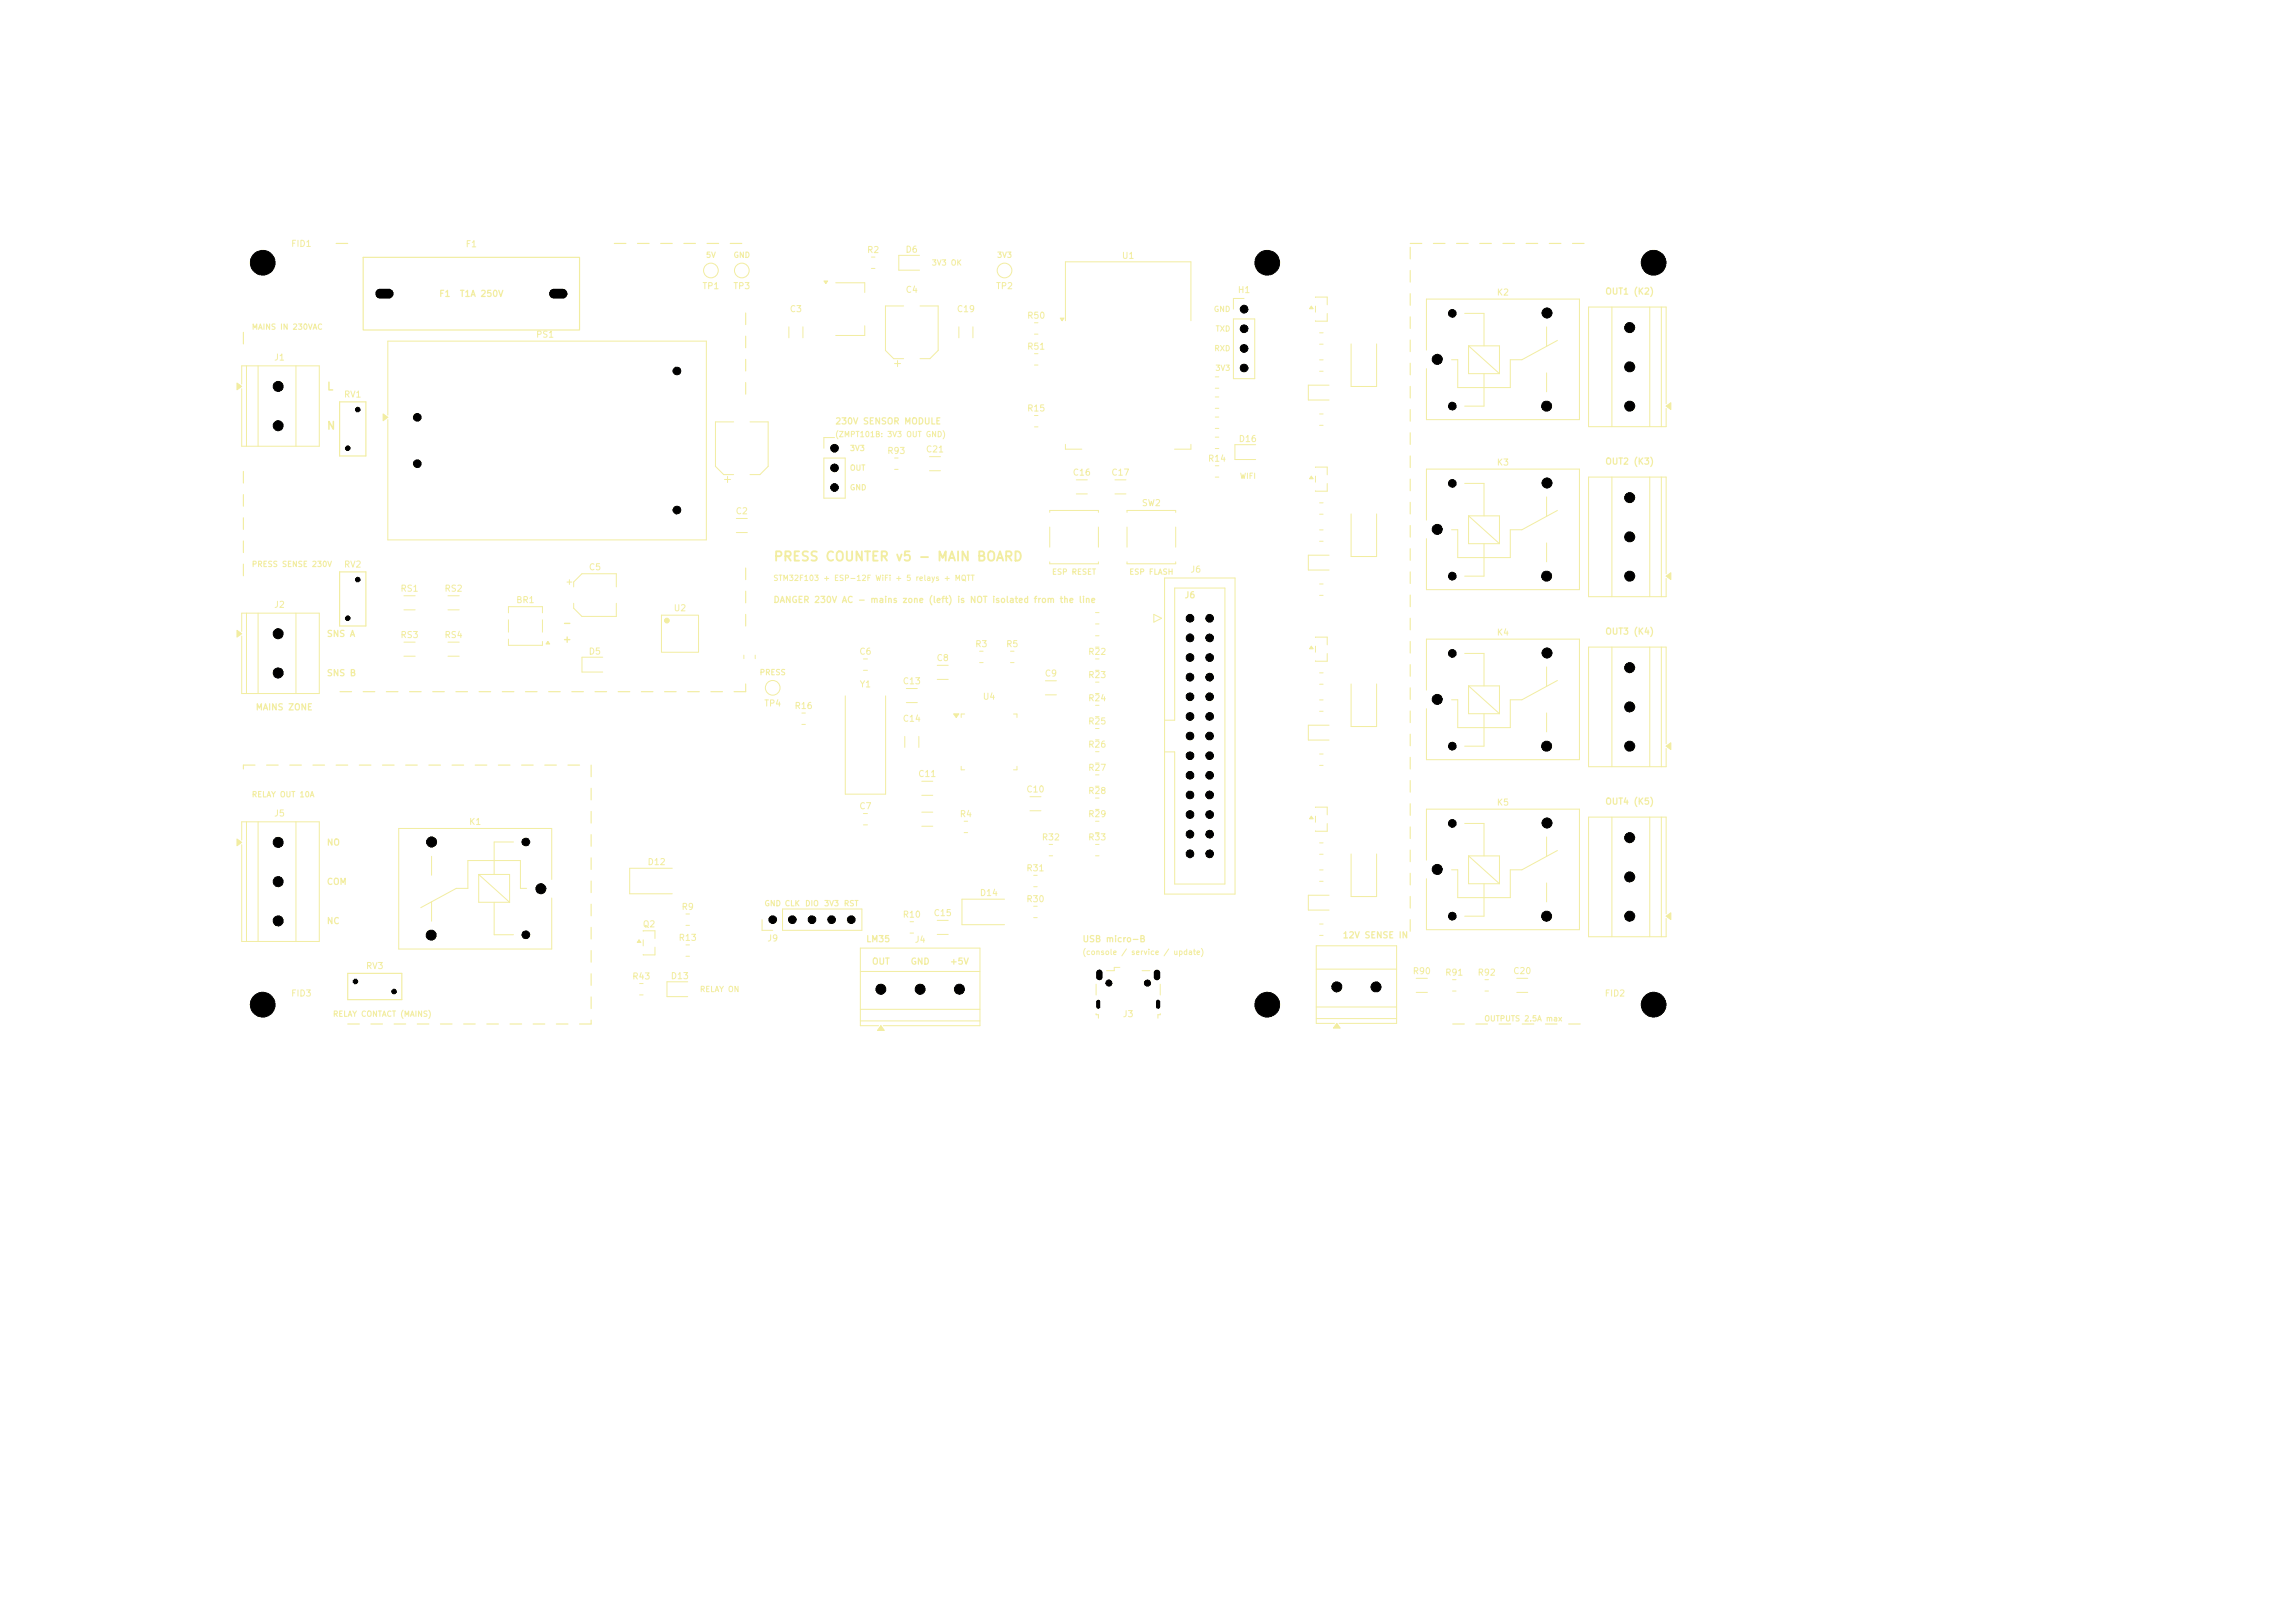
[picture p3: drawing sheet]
<svg xmlns="http://www.w3.org/2000/svg" width="297mm" height="210mm" viewBox="0 0 297 210" stroke-linecap="round" stroke-linejoin="round" font-family="sans-serif">
<defs><g id="words">
<text font-size="1.2" fill="#f2eda1" x="100" y="72.9">PRESS COUNTER v5 - MAIN BOARD</text>
<g font-size="1" fill="#f2eda1">
<text x="42.2" y="50.8">L</text>
<text x="42.2" y="55.8">N</text>
</g>
<g font-size=".9" fill="#f2eda1">
<text x="72.8" y="81.3">-</text>
<text x="72.8" y="83.4">+</text>
</g>
<g font-size=".8" fill="#f2eda1">
<text x="37.6" y="32.1">FID1</text>
<text x="60.2" y="32.2">F1</text>
<text x="112.1" y="32.9">R2</text>
<text x="117.1" y="32.9">D6</text>
<text x="145.1" y="33.7">U1</text>
<text x="56.8" y="38.6">F1</text>
<text x="59.4" y="38.6">T1A 250V</text>
<text x="90.8" y="37.6">TP1</text>
<text x="94.8" y="37.6">TP3</text>
<text x="102.1" y="40.6">C3</text>
<text x="117.1" y="38.1">C4</text>
<text x="123.8" y="40.6">C19</text>
<text x="128.8" y="37.6">TP2</text>
<text x="132.9" y="41.4">R50</text>
<text x="160.1" y="38.1">H1</text>
<text x="193.6" y="38.4">K2</text>
<text x="207.7" y="38.3">OUT1 (K2)</text>
<text x="35.4" y="46.8">J1</text>
<text x="69.3" y="43.9">PS1</text>
<text x="132.9" y="45.4">R51</text>
<text x="44.4" y="51.6">RV1</text>
<text x="132.9" y="53.4">R15</text>
<text x="108" y="55.1">230V SENSOR MODULE</text>
<text x="114.8" y="58.9">R93</text>
<text x="119.8" y="58.7">C21</text>
<text x="156.3" y="59.9">R14</text>
<text x="160.2" y="57.4">D16</text>
<text x="138.8" y="61.7">C16</text>
<text x="143.8" y="61.7">C17</text>
<text x="147.7" y="65.7">SW2</text>
<text x="193.6" y="60.4">K3</text>
<text x="207.7" y="60.3">OUT2 (K3)</text>
<text x="95.1" y="66.7">C2</text>
<text x="44.4" y="73.6">RV2</text>
<text x="51.8" y="76.8">RS1</text>
<text x="57.5" y="76.8">RS2</text>
<text x="76.1" y="74">C5</text>
<text x="153.2" y="77.6">J6</text>
<text x="154" y="74.3">J6</text>
<text x="35.4" y="78.8">J2</text>
<text x="42.2" y="82.6">SNS A</text>
<text x="51.8" y="82.8">RS3</text>
<text x="57.5" y="82.8">RS4</text>
<text x="66.7" y="78.2">BR1</text>
<text x="87.1" y="79.3">U2</text>
<text x="100" y="78.2">DANGER 230V AC - mains zone (left) is NOT isolated from the line</text>
<text x="126.1" y="83.9">R3</text>
<text x="130.1" y="83.9">R5</text>
<text x="193.6" y="82.4">K4</text>
<text x="207.7" y="82.3">OUT3 (K4)</text>
<text x="42.2" y="87.7">SNS B</text>
<text x="76.1" y="84.9">D5</text>
<text x="111.1" y="84.9">C6</text>
<text x="111.2" y="89.1">Y1</text>
<text x="116.8" y="88.7">C13</text>
<text x="121.1" y="85.7">C8</text>
<text x="135.1" y="87.7">C9</text>
<text x="140.8" y="84.9">R22</text>
<text x="140.8" y="87.9">R23</text>
<text x="33" y="92.1">MAINS ZONE</text>
<text x="98.8" y="91.6">TP4</text>
<text x="102.8" y="91.9">R16</text>
<text x="116.8" y="93.6">C14</text>
<text x="127.1" y="90.7">U4</text>
<text x="140.8" y="90.9">R24</text>
<text x="140.8" y="93.9">R25</text>
<text x="118.8" y="100.7">C11</text>
<text x="140.8" y="96.9">R26</text>
<text x="140.8" y="99.9">R27</text>
<text x="35.4" y="105.8">J5</text>
<text x="60.6" y="106.9">K1</text>
<text x="111.1" y="104.9">C7</text>
<text x="124.1" y="105.9">R4</text>
<text x="132.8" y="102.7">C10</text>
<text x="140.8" y="105.9">R29</text>
<text x="140.8" y="102.9">R28</text>
<text x="193.6" y="104.4">K5</text>
<text x="207.7" y="104.3">OUT4 (K5)</text>
<text x="42.2" y="109.6">NO</text>
<text x="83.7" y="112.1">D12</text>
<text x="132.8" y="112.9">R31</text>
<text x="134.8" y="108.9">R32</text>
<text x="140.8" y="108.9">R33</text>
<text x="42.2" y="114.7">COM</text>
<text x="42.2" y="119.8">NC</text>
<text x="88.1" y="117.9">R9</text>
<text x="116.8" y="118.9">R10</text>
<text x="120.8" y="118.7">C15</text>
<text x="126.7" y="116.1">D14</text>
<text x="132.8" y="116.9">R30</text>
<text x="47.3" y="125.6">RV3</text>
<text x="83.1" y="120.2">Q2</text>
<text x="87.8" y="121.9">R13</text>
<text x="99.2" y="122">J9</text>
<text x="112" y="122.1">LM35</text>
<text x="112.8" y="125">OUT</text>
<text x="117.8" y="125">GND</text>
<text x="118.3" y="122.2">J4</text>
<text x="122.9" y="125">+5V</text>
<text x="140" y="122.1">USB micro-B</text>
<text x="173.7" y="121.6">12V SENSE IN</text>
<text x="37.6" y="129.1">FID3</text>
<text x="81.8" y="126.9">R43</text>
<text x="86.7" y="126.9">D13</text>
<text x="145.2" y="131.8">J3</text>
<text x="182.8" y="126.3">R90</text>
<text x="187" y="126.4">R91</text>
<text x="191.2" y="126.4">R92</text>
<text x="195.8" y="126.2">C20</text>
<text x="207.6" y="129.1">FID2</text>
</g>
<g font-size=".7" fill="#f2eda1">
<text x="91.3" y="33.5">5V</text>
<text x="94.9" y="33.5">GND</text>
<text x="120.5" y="34.5">3V3 OK</text>
<text x="129" y="33.5">3V3</text>
<text x="157" y="40.5">GND</text>
<text x="32.5" y="42.8">MAINS IN 230VAC</text>
<text x="157.1" y="45.6">RXD</text>
<text x="157.3" y="43.1">TXD</text>
<text x="157.2" y="48.1">3V3</text>
<text x="108" y="56.7">(ZMPT101B: 3V3 OUT GND)</text>
<text x="109.9" y="58.5">3V3</text>
<text x="109.9" y="61.1">OUT</text>
<text x="109.9" y="63.6">GND</text>
<text x="160.4" y="62.1">WIFI</text>
<text x="32.5" y="73.5">PRESS SENSE 230V</text>
<text x="100" y="75.3">STM32F103 + ESP-12F WiFi + 5 relays + MQTT</text>
<text x="136.1" y="74.5">ESP RESET</text>
<text x="146.1" y="74.5">ESP FLASH</text>
<text x="98.2" y="87.5">PRESS</text>
<text x="32.5" y="103.3">RELAY OUT 10A</text>
<text x="98.9" y="117.4">GND CLK</text>
<text x="104.1" y="117.4">DIO</text>
<text x="106.6" y="117.4">3V3 RST</text>
<text x="140" y="123.7">(console / service / update)</text>
<text x="43" y="131.7">RELAY CONTACT (MAINS)</text>
<text x="90.5" y="128.5">RELAY ON</text>
<text x="192" y="132.3">OUTPUTS 2.5A max</text>
</g>
</g></defs>
<g fill="none" stroke="#f2eda1" stroke-width=".15">
<path d="M43.5 31.5h1.5M79.5 31.5h1.5M82.5 31.5h1.5M85.5 31.5h1.5M88.5 31.5h1.5M91.5 31.5h1.5M94.5 31.5h1.5M182.5 31.5h1.5M182.5 32v1.5M182.5 35v1.5M182.5 38v1.5M185.5 31.5h1.5"/>
<path d="M188.5 31.5h1.5M191.5 31.5h1.5M194.5 31.5h1.5M197.5 31.5h1.5M200.5 31.5h1.5M203.5 31.5h1.5M31.5 43v1.5M96.5 40.5v1.5M96.5 43.5v1.5M96.5 46.5v1.5M96.5 49.5v1.5M182.5 41v1.5"/>
<path d="M182.5 44v1.5M182.5 47v1.5M182.5 50v1.5M182.5 53v1.5M182.5 56v1.5M182.5 59v1.5M31.5 61v1.5M31.5 64v1.5M31.5 67v1.5M31.5 70v1.5M31.5 73v1.5M96.5 73.5v1.5"/>
<path d="M96.5 76.5v1.5M96.5 79.5v1.5M182.5 62v1.5M182.5 65v1.5M182.5 68v1.5M182.5 71v1.5M182.5 74v1.5M182.5 77v1.5M33 99h-1.5v.5M34.5 99h1.5M37.5 99h1.5M40.5 99h1.5"/>
<path d="M43.5 99h1.5M44 89.5h1.5M46.5 99h1.5M47 89.5h1.5M49.5 99h1.5M50 89.5h1.5M52.5 99h1.5M53 89.5h1.5M55.5 99h1.5M56 89.5h1.5M58.5 99h1.5M59 89.5h1.5"/>
<path d="M61.5 99h1.5M62 89.5h1.5M64.5 99h1.5M65 89.5h1.5M67.5 99h1.5M68 89.5h1.5M70.5 99h1.5M71 89.5h1.5M73.5 99h1.5M74 89.5h1.5M76.5 99v1.5M77 89.5h1.5"/>
<path d="M80 89.5h1.5M83 89.5h1.5M86 89.5h1.5M89 89.5h1.5M92 89.5h1.5M96.5 88.5v1h-1.5M182.5 80v1.5M182.5 83v1.5M182.5 86v1.5M182.5 89v1.5M182.5 92v1.5M182.5 95v1.5"/>
<path d="M182.5 98v1.5M76.5 102v1.5M76.5 105v1.5M76.5 108v1.5M76.5 111v1.5M76.5 114v1.5M76.5 117v1.5M182.5 101v1.5M182.5 104v1.5M182.5 107v1.5M182.5 110v1.5M182.5 113v1.5"/>
<path d="M182.5 116v1.5M182.5 119v1.5M45 132.5h1.5M48 132.5h1.5M51 132.5h1.5M54 132.5h1.5M57 132.5h1.5M60 132.5h1.5M63 132.5h1.5M66 132.5h1.5M69 132.5h1.5M72 132.5h1.5"/>
<path d="M76.5 132v.5h-1.5M76.5 120v1.5M76.5 123v1.5M76.5 126v1.5M76.5 129v1.5M188 132.5h1.5M191 132.5h1.5M194 132.5h1.5M197 132.5h1.5M200 132.5h1.5M203 132.5h1.5"/>
</g>
<path d="M139.3 62.1h1.4M139.3 63.9h1.4M208.6 83.7v15.5M213.5 83.7v15.5M215 83.7v15.5M215.6 96.3v-12.6h-10v15.5h10v-2.3M215.6 96.5l.6-.4v.9zM133.3 103.1h1.4M133.3 104.9h1.4M133.8 117.3h.4M133.8 118.7h.4" fill="none" stroke="#f2eda1" stroke-width=".13"/>
<path d="M215.6 96.5l.6-.4v.9z" fill="#f2eda1"/>
<g fill="none" stroke="#f2eda1" stroke-width=".13">
<path d="M115.8 59.3h.4M157.3 51.4h.4M157.3 52.8h.4M115.8 60.7h.4M135.9 66.3v-.2h6.2v.2M135.9 72.7v.3h6.2v-.3M135.9 68.2v2.6M142.1 68.2v2.6M109.4 90v12.8h5.2v-12.8M111.7 85.3h.6M111.7 86.7h.6M141.8 85.3h.4"/>
<path d="M141.8 86.7h.4M98.6 119v1.4h1.4M101.3 117.6h10.2v2.8h-10.2zM141.8 106.3h.4M141.8 107.7h.4M141.8 103.3h.4M141.8 104.7h.4M184.6 111.3v-6.6h19.8v15.6h-19.8v-6.6M189.5 106.6h2.5v4.2M190.1 110.8h4v3.6M190.1 110.8v3.6h4M190.1 110.8l4 3.6"/>
<path d="M192 114.4v4.2h-2.5M200.1 108.3v2.5M200.1 114.3v2.4M201.5 110.1l-4.6 2.5h-1.4v3.6h-6.8v-3.6h-.8M111.3 125.7h15.5M111.3 130.6h15.5M111.3 132.1h15.5M113.7 132.7h-2.4v-10h15.5v10h-12.5M114 132.7l.4 .6h-.8zM141.8 127.4v1.4M141.8 131.2v.1h.3v.5M144.9 125.2h-.7v.4h-1"/>
<path d="M147.8 125.6h1M150.1 131.2v.1h-.3v.5M150.1 127.4v1.4"/>
</g>
<path d="M114 132.7l.4 .6h-.8z" fill="#f2eda1"/>
<path d="M169.7 83.6l.2 .4h-.4zM170.2 82.5l1.6-.1v1M170.2 83.6v.8M171.8 84.6v1l-1.6-.1" fill="none" stroke="#f2eda1" stroke-width=".13"/>
<path d="M169.7 83.6l.2 .4h-.4z" fill="#f2eda1"/>
<g fill="none" stroke="#f2eda1" stroke-width=".13">
<path d="M73.4 75.3h.6M73.7 75v.6M74.2 75.9v-.6l1.1-1.1h4.5v1.7M74.2 78.1v.6l1.1 1.1h4.5v-1.7M170.8 68.6h.4M170.8 70h.4M126.8 84.3h.4M126.8 85.7h.4M208.6 105.7v15.5M213.5 105.7v15.5M215 105.7v15.5M215.6 118.3v-12.6h-10v15.5h10v-2.3"/>
<path d="M215.6 118.5l.6-.4v.9zM196.3 126.6h1.4M196.3 128.4h1.4"/>
</g>
<path d="M215.6 118.5l.6-.4v.9z" fill="#f2eda1"/>
<path d="M208.6 39.7v15.5M213.5 39.7v15.5M215 39.7v15.5M215.6 52.3v-12.6h-10v15.5h10v-2.3M215.6 52.6l.6-.5v.9zM183.3 126.6h1.4M183.3 128.4h1.4" fill="none" stroke="#f2eda1" stroke-width=".13"/>
<path d="M215.6 52.6l.6-.5v.9z" fill="#f2eda1"/>
<path d="M208.6 61.7v15.5M213.5 61.7v15.5M215 61.7v15.5M215.6 74.3v-12.6h-10v15.5h10v-2.3M215.6 74.6l.6-.5v.9z" fill="none" stroke="#f2eda1" stroke-width=".13"/>
<path d="M215.6 74.6l.6-.5v.9z" fill="#f2eda1"/>
<g fill="none" stroke="#f2eda1" stroke-width=".13">
<path d="M102.1 42.3v1.4M103.9 42.3v1.4M85.6 79.6h4.8v4.8h-4.8zM52.3 83.1h1.4M52.3 84.9h1.4M96.3 84.8v.4M97.7 84.8v.4M121.3 86.1h1.4M121.3 87.9h1.4M174.9 88.5v5.5h3.3v-5.5M170.3 125.4h10.4M170.3 130.3h10.4"/>
<path d="M170.3 131.8h10.4M172.7 132.4h-2.4v-10h10.4v10h-7.4M173 132.4l.4 .6h-.8z"/>
</g>
<circle cx="86.3" cy="80.3" r=".31" fill="#f2eda1" stroke="#f2eda1" stroke-width=".13"/>
<path d="M47 33.3h28v9.4h-28z" fill="none" stroke="#f2eda1" stroke-width=".15"/>
<path d="M173 132.4l.4 .6h-.8z" fill="#f2eda1"/>
<path d="M157.3 54h.4M157.3 55.4h.4M145.9 66.3v-.2h6.2v.2M145.9 68.2v2.6M145.9 72.7v.3h6.2v-.3M152.1 68.2v2.6M169.7 61.6l.2 .4h-.4zM170.2 60.5l1.6-.1v1M170.2 61.6v.8M171.8 62.6v1l-1.6-.1" fill="none" stroke="#f2eda1" stroke-width=".13"/>
<path d="M169.7 61.6l.2 .4h-.4z" fill="#f2eda1"/>
<g fill="none" stroke="#f2eda1" stroke-width=".13">
<path d="M133.9 45.8h.4M133.9 47.2h.4M31.9 79.3v10.4M33.4 79.3v10.4M38.3 79.3v10.4M95.3 67.1h1.4M95.3 68.9h1.4M30.7 81.6l.6 .4-.6 .4zM31.3 81.7v-2.4h10v10.4h-10v-7.4M172 93.8h-2.7v2h2.7M135.8 109.3h.4M135.8 110.7h.4"/>
<circle cx="100" cy="89" r=".95"/>
</g>
<path d="M30.7 81.6l.6 .4-.6 .4z" fill="#f2eda1"/>
<path d="M120.3 59.1h1.4M120.3 60.9h1.4M141.8 97.3h.4M141.8 98.7h.4M82.7 121.6l.2 .3h-.4zM83.2 120.5l1.6-.1v1M83.2 121.6v.8M84.8 122.6v1l-1.6-.1" fill="none" stroke="#f2eda1" stroke-width=".13"/>
<path d="M82.7 121.6l.2 .3h-.4z" fill="#f2eda1"/>
<g fill="none" stroke="#f2eda1" stroke-width=".13">
<path d="M137.2 41.2h.5l-.2 .3zM137.9 41.5v-7.6h16.2v7.6M137.9 57.5v.6h2.1M154.1 57.5v.6h-2.1M157.3 48.8h.4M157.3 50.2h.4M58 83.1h1.4M58 84.9h1.4M87 112.4h-5.5v3.3h5.5M121.3 119.1h1.4M130 116.4h-5.5v3.3h5.5M141.8 100.3h.4"/>
<path d="M141.8 101.7h.4M89 127h-2.7v2h2.7M121.3 120.9h1.4"/>
</g>
<path d="M137.2 41.2h.5l-.2 .3z" fill="#f2eda1"/>
<g fill="none" stroke="#f2eda1" stroke-width=".13">
<path d="M112.8 33.3h.4M112.8 34.7h.4M119 33h-2.7v2h2.7M49.6 53.6l.6 .4-.6 .4zM50.2 53.7v-9.6h41.2v25.8h-41.2v-15.6M106.6 59.3h2.8v5.2h-2.8zM108 56.6h-1.4v1.4M124.1 42.3v1.4M125.9 42.3v1.4M133.9 41.8h.4M133.9 43.2h.4M157.3 56.6h.4"/>
<path d="M157.3 58h.4M162.5 57.5h-2.7v2h2.7M184.6 45.3v-6.6h19.8v15.6h-19.8v-6.6M189.5 40.6h2.5v4.2M190.1 44.8v3.6h4M190.1 44.8h4v3.6M190.1 44.8l4 3.6M192 48.4v4.2h-2.5M200.1 42.3v2.5M200.1 48.3v2.4M201.5 44.1l-4.6 2.5h-1.4v3.6h-6.8v-3.6h-.8M149.3 79.5l1 .5-1 .5z"/>
<path d="M150.7 74.8h9.1v40.9h-9.1zM103.8 92.3h.4M103.8 93.7h.4M150.7 93.2h1.3v-17.1h6.5v38.3h-6.5v-17.1h-1.3M170.8 87.1h.4M170.8 88.5h.4M184.6 89.3v-6.6h19.8v15.6h-19.8v-6.6M189.5 84.6h2.5v4.2M190.1 88.8h4v3.6M190.1 88.8v3.6h4M190.1 88.8l4 3.6M192 92.4v4.2h-2.5"/>
<path d="M200.1 86.3v2.5M200.1 92.3v2.4M201.5 88.1l-4.6 2.5h-1.4v3.6h-6.8v-3.6h-.8M88.8 118.3h.4M88.8 119.7h.4M88.8 122.3h.4M88.8 123.7h.4"/>
</g>
<path d="M49.6 53.6l.6 .4-.6 .4z" fill="#f2eda1"/>
<g fill="none" stroke="#f2eda1" stroke-width=".13">
<path d="M123.4 92.4h.7l-.3 .4zM124.4 99.2v.4h.4M124.8 92.4h-.4v.4M130.8 84.3h.4M130.8 85.7h.4M131.2 92.4h.4v.4M131.6 99.2v.4h-.4M141.8 91.3h.4M141.8 92.7h.4M133.8 113.3h.4M133.8 114.7h.4M170.8 119.6h.4"/>
<path d="M170.8 112.6h.4M170.8 114h.4M174.9 110.5v5.5h3.3v-5.5M170.8 121h.4"/>
</g>
<path d="M123.4 92.4h.7l-.3 .4z" fill="#f2eda1"/>
<path d="M133.9 53.8h.4M133.9 55.2h.4M172 71.8h-2.7v2h2.7M169.7 105.6l.2 .4h-.4zM170.2 104.5l1.6-.1v1M170.2 105.6v.8M171.8 106.6v1l-1.6-.1" fill="none" stroke="#f2eda1" stroke-width=".13"/>
<path d="M169.7 105.6l.2 .4h-.4z" fill="#f2eda1"/>
<g fill="none" stroke="#f2eda1" stroke-width=".13">
<path d="M106.6 36.4h.5l-.2 .3zM108.1 36.6h3.8v1.3M116.9 39.6h-2.3v5.7l1.1 1.1h1.2M119.1 39.6h2.3v5.7l-1.1 1.1h-1.2M161 38.6h-1.4v1.4M111.9 42.2v1.2h-3.8M115.8 47h.7M116.2 46.7v.7M159.6 41.3h2.8v7.7h-2.8zM170.8 46.6h.4M170.8 48h.4M174.9 44.5v5.5h3.3v-5.5"/>
<path d="M157.3 60.3h.4M157.3 61.7h.4M174.9 66.5v5.5h3.3v-5.5M117.3 89.1h1.4M117.3 90.9h1.4M141.8 82.3h.4M141.8 83.7h.4M141.8 88.3h.4M141.8 89.7h.4M55.9 110.8v2.5M55.9 116.7v2.5M61.9 113.2h4v3.6"/>
<path d="M61.9 113.2l4 3.6M61.9 113.2v3.6h4M64 116.8v4.2h2.5M66.5 109h-2.5v4.2M68.1 115h-.8v-3.6h-6.8v3.6h-1.5l-4.6 2.5M71.4 113.8v-6.6h-19.8v15.6h19.8v-6.6M141.8 109.3h.4M141.8 110.7h.4M172 115.8h-2.7v2h2.7M82.8 127.3h.4M82.8 128.7h.4"/>
<circle cx="92" cy="35" r=".95"/>
</g>
<path d="M44 74h3.3v7h-3.3zM45 126h7v3.4h-7z" fill="none" stroke="#f2eda1" stroke-width=".15"/>
<path d="M106.6 36.4h.5l-.2 .3z" fill="#f2eda1"/>
<g fill="none" stroke="#f2eda1" stroke-width=".13">
<path d="M169.7 39.6l.2 .3h-.4zM170.2 38.5l1.6-.1v1M170.2 39.6v.8M171.8 40.6v1l-1.6-.1M172 49.8h-2.7v2h2.7M141.8 79.3h.4M78 85h-2.7v2h2.7M117.1 95.3v1.4M118.9 95.3v1.4M135.3 88.1h1.4M135.3 89.9h1.4M141.8 80.7h.4"/>
<path d="M170.8 90.6h.4M170.8 92h.4M117.8 119.3h.4M119.3 101.1h1.4M119.3 102.9h1.4M124.8 106.3h.4M124.8 107.7h.4M117.8 120.7h.4M188 126.8h.4M188 128.2h.4"/>
</g>
<path d="M169.7 39.6l.2 .3h-.4z" fill="#f2eda1"/>
<path d="M58 77.1h1.4M58 78.9h1.4M65.8 79.3v-.8h4.4v.8M170.8 65.1h.4M170.8 66.5h.4M65.8 80.2v1.6M65.8 82.7v.8h4.4v-.5M70.2 80.2v1.6M70.9 83l.2 .3h-.4z" fill="none" stroke="#f2eda1" stroke-width=".13"/>
<path d="M70.9 83l.2 .3h-.4z" fill="#f2eda1"/>
<g fill="none" stroke="#f2eda1" stroke-width=".13">
<path d="M30.7 49.6l.6 .4-.6 .4zM31.3 49.7v-2.4h10v10.4h-10v-7.4M31.9 47.3v10.4M33.4 47.3v10.4M38.3 47.3v10.4M170.8 43.1h.4M170.8 44.5h.4M52.3 77.1h1.4M52.3 78.9h1.4M144.3 62.1h1.4M144.3 63.9h1.4M184.6 67.3v-6.6h19.8v15.6h-19.8v-6.6"/>
<path d="M189.5 62.6h2.5v4.2M190.1 66.8h4v3.6M190.1 66.8v3.6h4M190.1 66.8l4 3.6M192 70.4v4.2h-2.5M200.1 64.3v2.5M200.1 70.3v2.4M201.5 66.1l-4.6 2.5h-1.4v3.6h-6.8v-3.6h-.8M170.8 97.6h.4M170.8 99h.4M192.2 126.8h.4M192.2 128.2h.4"/>
<circle cx="130" cy="35" r=".95"/>
</g>
<path d="M44 52h3.3v7h-3.3z" fill="none" stroke="#f2eda1" stroke-width=".15"/>
<path d="M30.7 49.6l.6 .4-.6 .4z" fill="#f2eda1"/>
<g fill="none" stroke="#f2eda1" stroke-width=".13">
<path d="M170.8 53.6h.4M170.8 55h.4M30.7 108.6l.6 .4-.6 .4zM31.3 108.7v-2.4h10v15.5h-10v-12.5M31.9 106.3v15.5M33.4 106.3v15.5M38.3 106.3v15.5M111.7 105.3h.6M111.7 106.7h.6"/>
<circle cx="96" cy="35" r=".95"/>
</g>
<path d="M30.7 108.6l.6 .4-.6 .4z" fill="#f2eda1"/>
<path d="M94.9 54.6h-2.3v5.7l1.1 1.1h1.2M97.1 54.6h2.3v5.7l-1.1 1.1h-1.2M93.8 62h.7M94.2 61.7v.7M170.8 75.6h.4M170.8 77h.4M141.8 94.3h.4M141.8 95.7h.4M119.3 105.1h1.4M119.3 106.9h1.4M170.8 109.1h.4M170.8 110.5h.4" fill="none" stroke="#f2eda1" stroke-width=".13"/>
<g fill="#000" stroke="#000" stroke-width=".13">
<circle cx="34" cy="34" r="1.6"/>
<circle cx="164" cy="34" r="1.6"/>
<circle cx="214" cy="34" r="1.6"/>
<circle cx="36" cy="55.1" r=".65"/>
<circle cx="36" cy="50" r=".65"/>
<circle cx="45" cy="58" r=".3"/>
<circle cx="46.3" cy="53" r=".3"/>
<circle cx="54" cy="54" r=".5"/>
<circle cx="87.6" cy="48" r=".5"/>
<circle cx="108" cy="58" r=".5"/>
<circle cx="161" cy="40" r=".5"/>
<circle cx="161" cy="42.5" r=".5"/>
<circle cx="161" cy="47.6" r=".5"/>
<circle cx="161" cy="45.1" r=".5"/>
<circle cx="186" cy="46.5" r=".65"/>
<circle cx="187.9" cy="52.5" r=".5"/>
<circle cx="187.9" cy="40.5" r=".5"/>
<circle cx="200.1" cy="52.5" r=".65"/>
<circle cx="200.2" cy="40.5" r=".65"/>
<circle cx="210.9" cy="52.5" r=".65"/>
<circle cx="210.9" cy="47.5" r=".65"/>
<circle cx="210.9" cy="42.4" r=".65"/>
<circle cx="46.3" cy="75" r=".3"/>
<circle cx="54" cy="60" r=".5"/>
<circle cx="87.6" cy="66" r=".5"/>
<circle cx="108" cy="60.5" r=".5"/>
<circle cx="108" cy="63.1" r=".5"/>
<circle cx="154" cy="80" r=".5"/>
<circle cx="156.5" cy="80" r=".5"/>
<circle cx="186" cy="68.5" r=".65"/>
<circle cx="187.9" cy="74.5" r=".5"/>
<circle cx="187.9" cy="62.5" r=".5"/>
<circle cx="200.1" cy="74.5" r=".65"/>
<circle cx="200.2" cy="62.5" r=".65"/>
<circle cx="210.9" cy="64.4" r=".65"/>
<circle cx="210.9" cy="74.5" r=".65"/>
<circle cx="210.9" cy="69.5" r=".65"/>
<circle cx="36" cy="87.1" r=".65"/>
<circle cx="36" cy="82" r=".65"/>
<circle cx="45" cy="80" r=".3"/>
<circle cx="154" cy="85.1" r=".5"/>
<circle cx="154" cy="82.5" r=".5"/>
<circle cx="154" cy="87.6" r=".5"/>
<circle cx="154" cy="92.7" r=".5"/>
<circle cx="154" cy="95.2" r=".5"/>
<circle cx="154" cy="90.2" r=".5"/>
<circle cx="154" cy="97.8" r=".5"/>
<circle cx="156.5" cy="92.7" r=".5"/>
<circle cx="156.5" cy="87.6" r=".5"/>
<circle cx="156.5" cy="95.2" r=".5"/>
<circle cx="156.5" cy="97.8" r=".5"/>
<circle cx="156.5" cy="82.5" r=".5"/>
<circle cx="156.5" cy="85.1" r=".5"/>
<circle cx="156.5" cy="90.2" r=".5"/>
<circle cx="186" cy="90.5" r=".65"/>
<circle cx="187.9" cy="84.6" r=".5"/>
<circle cx="187.9" cy="96.6" r=".5"/>
<circle cx="200.1" cy="96.5" r=".65"/>
<circle cx="200.2" cy="84.5" r=".65"/>
<circle cx="210.9" cy="86.4" r=".65"/>
<circle cx="210.9" cy="96.5" r=".65"/>
<circle cx="210.9" cy="91.5" r=".65"/>
<circle cx="36" cy="114.1" r=".65"/>
<circle cx="36" cy="109" r=".65"/>
<circle cx="36" cy="119.2" r=".65"/>
<circle cx="55.8" cy="108.9" r=".65"/>
<circle cx="68.1" cy="109" r=".5"/>
<circle cx="70" cy="115" r=".65"/>
<circle cx="100" cy="119" r=".5"/>
<circle cx="102.5" cy="119" r=".5"/>
<circle cx="105.1" cy="119" r=".5"/>
<circle cx="107.6" cy="119" r=".5"/>
<circle cx="110.2" cy="119" r=".5"/>
<circle cx="154" cy="102.9" r=".5"/>
<circle cx="154" cy="105.4" r=".5"/>
<circle cx="154" cy="107.9" r=".5"/>
<circle cx="154" cy="110.5" r=".5"/>
<circle cx="154" cy="100.3" r=".5"/>
<circle cx="156.5" cy="105.4" r=".5"/>
<circle cx="156.5" cy="107.9" r=".5"/>
<circle cx="156.5" cy="110.5" r=".5"/>
<circle cx="156.5" cy="102.9" r=".5"/>
<circle cx="156.5" cy="100.3" r=".5"/>
<circle cx="186" cy="112.5" r=".65"/>
<circle cx="187.9" cy="106.6" r=".5"/>
<circle cx="187.9" cy="118.6" r=".5"/>
<circle cx="200.1" cy="118.5" r=".65"/>
<circle cx="200.2" cy="106.5" r=".65"/>
<circle cx="210.9" cy="118.5" r=".65"/>
<circle cx="210.9" cy="113.5" r=".65"/>
<circle cx="210.9" cy="108.4" r=".65"/>
<circle cx="34" cy="130" r="1.6"/>
<circle cx="46" cy="127" r=".3"/>
<circle cx="51" cy="128.3" r=".3"/>
<circle cx="55.8" cy="121" r=".65"/>
<circle cx="68.1" cy="121" r=".5"/>
<circle cx="114" cy="128" r=".65"/>
<circle cx="119.1" cy="128" r=".65"/>
<circle cx="124.2" cy="128" r=".65"/>
<circle cx="143.5" cy="127.2" r=".4"/>
<circle cx="148.5" cy="127.2" r=".4"/>
<circle cx="164" cy="130" r="1.6"/>
<circle cx="173" cy="127.7" r=".65"/>
<circle cx="178.1" cy="127.7" r=".65"/>
<circle cx="214" cy="130" r="1.6"/>
</g>
<path d="M142.1 129.6v.7M149.9 129.6v.7" fill="none" stroke="#000" stroke-width=".55"/>
<path d="M142.3 125.9v.5M149.7 125.9v.5" fill="none" stroke="#000" stroke-width=".85"/>
<path d="M49.2 38h1.1M71.7 38h1.1" fill="none" stroke="#000" stroke-width="1.3"/>
<use href="#words"/>
</svg>
